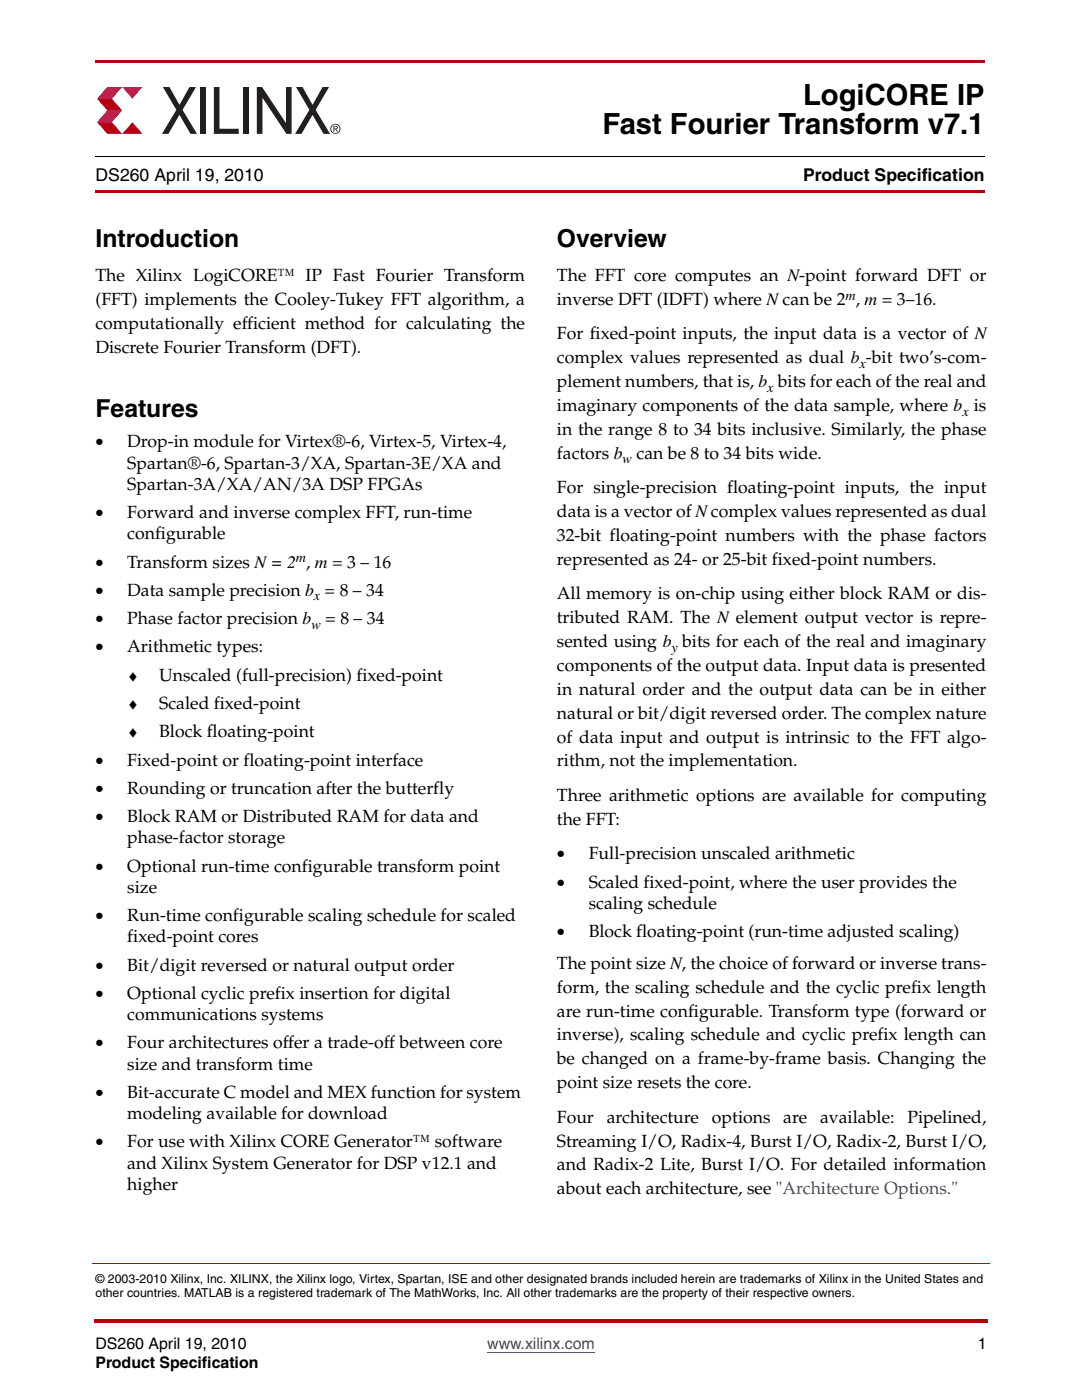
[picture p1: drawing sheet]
<svg xmlns="http://www.w3.org/2000/svg" width="216mm" height="279mm" viewBox="0 0 216 279" stroke-linecap="round" stroke-linejoin="round" font-family="sans-serif">
<defs><g id="words">
<g font-size="5.8">
<text x="160.3" y="21">LogiCORE IP</text>
<text x="120.2" y="26.8">Fast Fourier Transform v7.1</text>
</g>
<g font-size="4.9">
<text x="19" y="49.3">Introduction</text>
<text x="111.1" y="49.3">Overview</text>
<text x="19" y="83.2">Features</text>
</g>
<g font-size="3.5">
<text x="19" y="36.1">DS260 April 19, 2010</text>
<text x="160.2" y="36.1">Product Specification</text>
<text x="19" y="56.1">The Xilinx LogiCORE™ IP Fast Fourier Transform</text>
<text x="111.1" y="56.1">The FFT core computes an N-point forward DFT or</text>
<text x="19" y="60.9">(FFT) implements the Cooley-Tukey FFT algorithm, a</text>
<text x="19" y="65.6">computationally efficient method for calculating the</text>
<text x="111.1" y="60.9">inverse DFT (IDFT) where N can be 2 , m = 3–16.</text>
<text x="19" y="70.4">Discrete Fourier Transform (DFT).</text>
<text x="111.1" y="67.8">For fixed-point inputs, the input data is a vector of N</text>
<text x="111.1" y="72.5">complex values represented as dual b -bit two’s-com-</text>
<text x="111.1" y="77.3">plement numbers, that is, b bits for each of the real and</text>
<text x="111.1" y="82">imaginary components of the data sample, where b is</text>
<text x="19" y="89.3">•</text>
<text x="25.4" y="89.3">Drop-in module for Virtex®-6, Virtex-5, Virtex-4,</text>
<text x="111.1" y="86.8">in the range 8 to 34 bits inclusive. Similarly, the phase</text>
<text x="25.4" y="93.5">Spartan®-6, Spartan-3/XA, Spartan-3E/XA and</text>
<text x="111.1" y="91.6">factors b</text>
<text x="127" y="91.6">can be 8 to 34 bits wide.</text>
<text x="25.4" y="97.7">Spartan-3A/XA/AN/3A DSP FPGAs</text>
<text x="111.1" y="98.4">For single-precision floating-point inputs, the input</text>
<text x="19" y="103.4">•</text>
<text x="25.4" y="103.4">Forward and inverse complex FFT, run-time</text>
<text x="25.4" y="107.6">configurable</text>
<text x="111.1" y="108">32-bit floating-point numbers with the phase factors</text>
<text x="111.1" y="103.2">data is a vector of Ncomplex values represented as dual</text>
<text x="19" y="113.3">•</text>
<text x="25.4" y="113.3">Transform sizes N = 2 , m = 3 – 16</text>
<text x="111.1" y="112.7">represented as 24- or 25-bit fixed-point numbers.</text>
<text x="19.1" y="118.9">•</text>
<text x="25.4" y="118.9">Data sample precision b = 8 – 34</text>
<text x="111.1" y="119.6">All memory is on-chip using either block RAM or dis-</text>
<text x="19" y="124.5">•</text>
<text x="25.4" y="124.5">Phase factor precision b</text>
<text x="64.9" y="124.5">= 8 – 34</text>
<text x="111.1" y="124.4">tributed RAM. The N element output vector is repre-</text>
<text x="19" y="130.2">•</text>
<text x="25.4" y="130.2">Arithmetic types:</text>
<text x="111.1" y="129.1">sented using b bits for each of the real and imaginary</text>
<text x="31.7" y="135.8">Unscaled (full-precision) fixed-point</text>
<text x="111.1" y="133.9">components of the output data. Input data is presented</text>
<text x="31.7" y="141.5">Scaled fixed-point</text>
<text x="111.1" y="138.7">in natural order and the output data can be in either</text>
<text x="111.1" y="143.4">natural or bit/digit reversed order. The complex nature</text>
<text x="31.7" y="147.1">Block floating-point</text>
<text x="111.1" y="148.2">of data input and output is intrinsic to the FFT algo-</text>
<text x="19" y="152.8">•</text>
<text x="25.4" y="152.8">Fixed-point or floating-point interface</text>
<text x="111.1" y="152.9">rithm, not the implementation.</text>
<text x="19" y="158.4">•</text>
<text x="25.4" y="158.4">Rounding or truncation after the butterfly</text>
<text x="111.1" y="159.8">Three arithmetic options are available for computing</text>
<text x="19" y="164.1">•</text>
<text x="25.4" y="164.1">Block RAM or Distributed RAM for data and</text>
<text x="111.1" y="164.6">the FFT:</text>
<text x="19" y="173.9">•</text>
<text x="25.4" y="168.3">phase-factor storage</text>
<text x="25.4" y="173.9">Optional run-time configurable transform point</text>
<text x="111.1" y="171.5">•</text>
<text x="117.5" y="171.5">Full-precision unscaled arithmetic</text>
<text x="25.4" y="178.2">size</text>
<text x="111.1" y="177.1">•</text>
<text x="117.5" y="177.1">Scaled fixed-point, where the user provides the</text>
<text x="19" y="183.8">•</text>
<text x="25.4" y="183.8">Run-time configurable scaling schedule for scaled</text>
<text x="117.5" y="181.4">scaling schedule</text>
<text x="25.4" y="188.1">fixed-point cores</text>
<text x="111.1" y="187">•</text>
<text x="117.5" y="187">Block floating-point (run-time adjusted scaling)</text>
<text x="19" y="193.7">•</text>
<text x="25.4" y="193.7">Bit/digit reversed or natural output order</text>
<text x="111.1" y="193.4">The point size N, the choice of forward or inverse trans-</text>
<text x="19" y="199.3">•</text>
<text x="25.4" y="199.3">Optional cyclic prefix insertion for digital</text>
<text x="25.4" y="203.6">communications systems</text>
<text x="111.1" y="198.1">form, the scaling schedule and the cyclic prefix length</text>
<text x="111.1" y="202.9">are run-time configurable. Transform type (forward or</text>
<text x="19" y="209.2">•</text>
<text x="25.4" y="209.2">Four architectures offer a trade-off between core</text>
<text x="111.1" y="207.6">inverse), scaling schedule and cyclic prefix length can</text>
<text x="25.4" y="213.5">size and transform time</text>
<text x="111.1" y="212.4">be changed on a frame-by-frame basis. Changing the</text>
<text x="19" y="219.1">•</text>
<text x="25.4" y="219.1">Bit-accurate C model and MEX function for system</text>
<text x="111.1" y="217.2">point size resets the core.</text>
<text x="25.4" y="223.3">modeling available for download</text>
<text x="111.1" y="224">Four</text>
<text x="121.1" y="224">architecture</text>
<text x="142.1" y="224">options</text>
<text x="156.3" y="224">are</text>
<text x="163.6" y="224">available:</text>
<text x="181.1" y="224">Pipelined,</text>
<text x="19" y="229">•</text>
<text x="25.4" y="229">For use with Xilinx CORE Generator™ software</text>
<text x="25.4" y="233.2">and Xilinx System Generator for DSP v12.1 and</text>
<text x="111.1" y="228.8">Streaming I/O, Radix-4, Burst I/O, Radix-2, Burst I/O,</text>
<text x="111.1" y="233.6">and Radix-2 Lite, Burst I/O. For detailed information</text>
<text x="25.4" y="237.4">higher</text>
<text x="111.1" y="238.3">about each architecture, see &quot;Architecture Options.&quot;</text>
</g>
<g font-size="3.2">
<text x="25.4" y="135.8">♦</text>
<text x="25.4" y="141.5">♦</text>
<text x="25.4" y="147.1">♦</text>
<text x="19" y="269.2">DS260 April 19, 2010</text>
<text x="195.1" y="269.2">1</text>
<text x="19" y="273">Product Specification</text>
</g>
<text font-size="3.2" fill="#00f" x="97.2" y="269.2">www.xilinx.com</text>
<g font-size="2.8">
<text x="168.7" y="59.8">m</text>
<text x="171.5" y="73.4">x</text>
<text x="153.1" y="78.2">x</text>
<text x="192" y="82.9">x</text>
<text x="124.2" y="92.5">w</text>
<text x="59" y="112.2">m</text>
<text x="62.6" y="119.8">x</text>
<text x="62.1" y="125.4">w</text>
<text x="134" y="130">y</text>
</g>
<g font-size="2.5">
<text x="19" y="256">© 2003-2010 Xilinx, Inc. XILINX, the Xilinx logo, Virtex, Spartan, ISE and other designated brands included herein are trademarks of Xilinx in the United States and</text>
<text x="19" y="258.8">other countries. MATLAB is a registered trademark of The MathWorks, Inc. All other trademarks are the property of their respective owners.</text>
</g>
</g></defs>
<g fill="#b50014">
<path d="M18.7 263.2h.3v.7h-.3z"/>
<path d="M19 263.2h178.2v.7h-178.2z"/>
</g>
<path d="M19 267.1h177.8v9.8h-177.8z" fill="#fff"/>
<path d="M97.2 269.9h21.5" fill="none" stroke="#00f" stroke-width=".2"/>
<path d="M18.4 252.1l.1 .1z" fill="#b50014"/>
<path d="M18.5 252.1h179" fill="none" stroke="#b50014" stroke-width=".2"/>
<path d="M19 12.1h177.5v.5h-177.5z" fill="#b50014"/>
<path d="M19 31.3h177.5" fill="none" stroke="#000" stroke-width=".2"/>
<path d="M19 38h177.5v.5h-177.5z" fill="#b50014"/>
<path d="M19.2 16.8h48.9v9.9h-48.9z" fill="#fff"/>
<path d="M21.4 17.4h3l-2 2.3h-3z" fill="#ef3122"/>
<path d="M19.4 19.7h3l2 2.3h-3z" fill="#b30437"/>
<path d="M21.4 22h3l-2 2.4h-3z" fill="#ef3122"/>
<path d="M19.4 24.4h3l2 2.3h-3z" fill="#b30437"/>
<path d="M24.4 17.4h4l-2 2.3z" fill="#ef3122"/>
<path d="M26.4 24.4l2 2.3h-4z" fill="#b30437"/>
<g fill="#231f20">
<path d="M32.5 17.4h1.3l2 3.5 2-3.5h1.3l-2.7 4.5 2.9 4.8h-1.3l-2.2-3.8-2.2 3.8h-1.3l2.9-4.8z"/>
<path d="M40 17.4h1.1v9.3h-1.1z"/>
<path d="M42.7 17.4h1.1v8.3h3.8v1h-4.9z"/>
<path d="M48.6 17.4h1.1v9.3h-1.1z"/>
<path d="M51.2 17.4h1.1l4.8 7.2v-7.2h1.1v9.3h-1l-4.8-7.2v7.2h-1.2z"/>
<path d="M59.1 17.4h1.3l2 3.5 2-3.5h1.3l-2.7 4.5 2.9 4.8h-1.3l-2.2-3.8-2.2 3.8h-1.3l2.8-4.8z"/>
<path d="M66.7 25.3v.3h.2a.21 .21 0 0 0 .3-.1 .21 .21 0 0 0-.2-.2zM66.5 25.1h.5a.33 .33 0 0 1 .4 .3 .33 .33 0 0 1-.3 .4l.3 .5h-.2l-.3-.5h-.2v.5h-.2zM66.1 25.7a.85 .85 0 0 0 1.7 0 .85 .85 0 0 0-1.7 0zM65.9 25.7a1.01 1.01 0 0 1 2 0 1.01 1.01 0 0 1-2 0z"/>
</g>
<use href="#words"/>
</svg>
